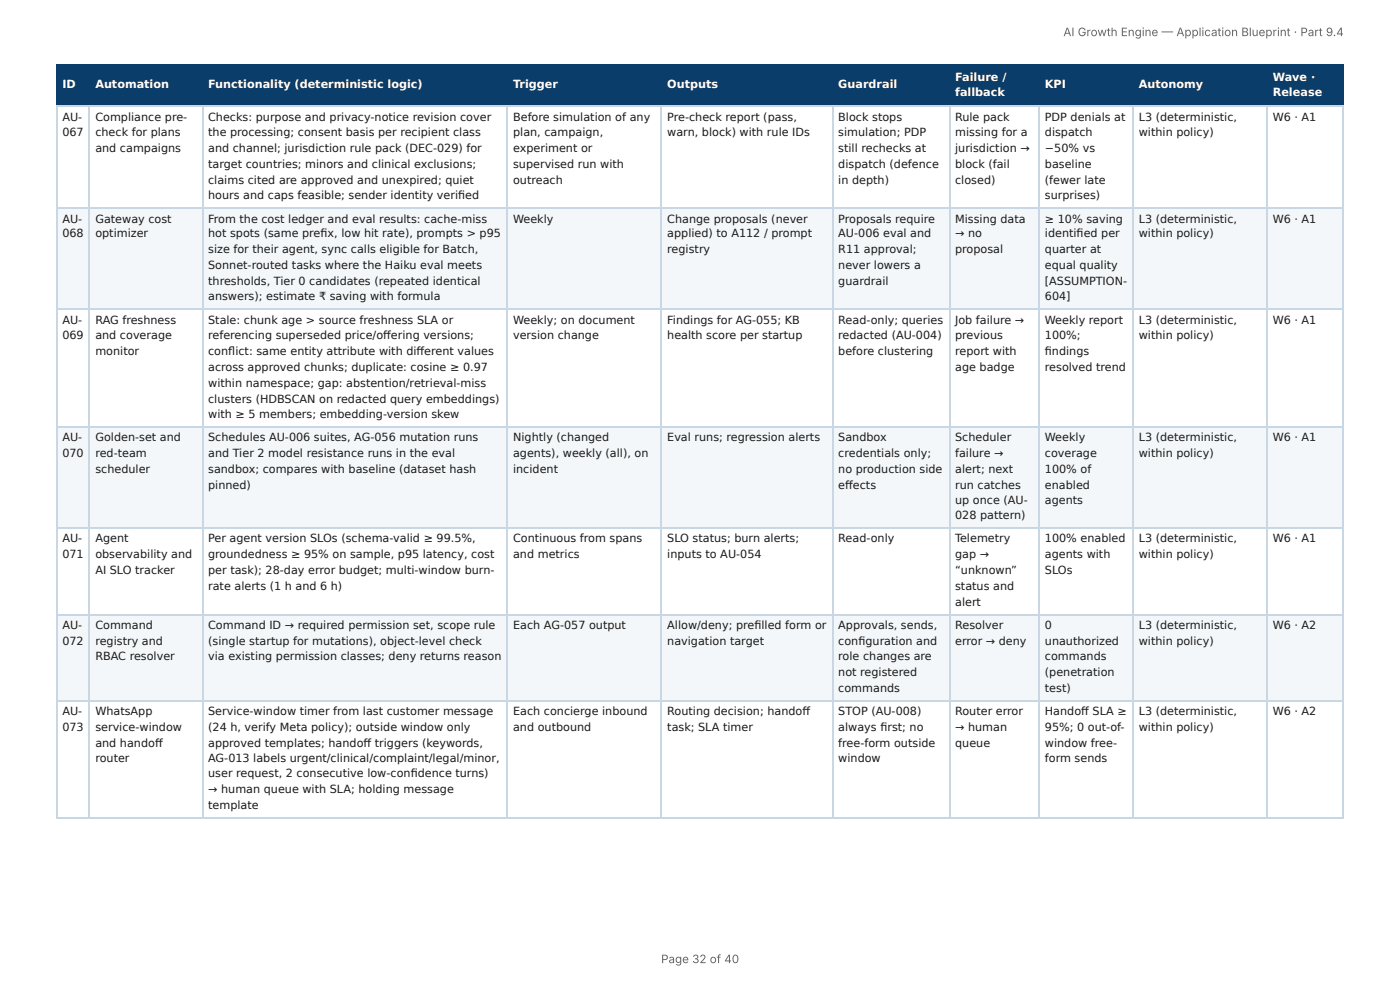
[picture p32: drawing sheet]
<svg xmlns="http://www.w3.org/2000/svg" width="297mm" height="210mm" viewBox="0 0 297 210" stroke-linecap="round" stroke-linejoin="round" font-family="sans-serif">
<defs><g id="words">
<g font-size="2.5" fill="#666">
<text x="225.8" y="7.7">AI Growth Engine — Application Blueprint · Part 9.4</text>
<text x="140.4" y="204.5">Page 32 of 40</text>
</g>
<g font-size="2.4" fill="#fff">
<text x="202.9" y="17.1">Failure /</text>
<text x="270.3" y="17.1">Wave ·</text>
<text x="13.2" y="18.7">ID</text>
<text x="20.3" y="18.7">Automation</text>
<text x="44.2" y="18.7">Functionality (deterministic logic)</text>
<text x="109" y="18.7">Trigger</text>
<text x="141.7" y="18.7">Outputs</text>
<text x="178" y="18.7">Guardrail</text>
<text x="202.9" y="20.5">fallback</text>
<text x="221.9" y="18.7">KPI</text>
<text x="241.9" y="18.7">Autonomy</text>
<text x="270.3" y="20.5">Release</text>
</g>
<g font-size="2.4" fill="#1a1a1a">
<text x="13.2" y="25.6">AU-</text>
<text x="13.2" y="29">067</text>
<text x="20.3" y="25.6">Compliance pre-</text>
<text x="20.3" y="29">check for plans</text>
<text x="44.2" y="25.6">Checks: purpose and privacy-notice revision cover</text>
<text x="44.2" y="29">the processing; consent basis per recipient class</text>
<text x="109" y="25.6">Before simulation of any</text>
<text x="109" y="29">plan, campaign,</text>
<text x="141.7" y="25.6">Pre-check report (pass,</text>
<text x="141.7" y="29">warn, block) with rule IDs</text>
<text x="178" y="25.6">Block stops</text>
<text x="178" y="29">simulation; PDP</text>
<text x="202.9" y="25.6">Rule pack</text>
<text x="202.9" y="29">missing for a</text>
<text x="221.9" y="25.6">PDP denials at</text>
<text x="221.9" y="29">dispatch</text>
<text x="241.9" y="25.6">L3 (deterministic,</text>
<text x="241.9" y="29">within policy)</text>
<text x="270.3" y="25.6">W6 · A1</text>
<text x="20.3" y="32.3">and campaigns</text>
<text x="44.2" y="32.3">and channel; jurisdiction rule pack (DEC-029) for</text>
<text x="44.2" y="35.7">target countries; minors and clinical exclusions;</text>
<text x="109" y="32.3">experiment or</text>
<text x="109" y="35.7">supervised run with</text>
<text x="178" y="32.3">still rechecks at</text>
<text x="178" y="35.7">dispatch (defence</text>
<text x="202.9" y="32.3">jurisdiction →</text>
<text x="202.9" y="35.7">block (fail</text>
<text x="221.9" y="32.3">−50% vs</text>
<text x="221.9" y="35.7">baseline</text>
<text x="44.2" y="39">claims cited are approved and unexpired; quiet</text>
<text x="109" y="39">outreach</text>
<text x="178" y="39">in depth)</text>
<text x="202.9" y="39">closed)</text>
<text x="221.9" y="39">(fewer late</text>
<text x="13.2" y="47.3">AU-</text>
<text x="20.3" y="47.3">Gateway cost</text>
<text x="44.2" y="42.4">hours and caps feasible; sender identity verifi ed</text>
<text x="44.2" y="47.3">From the cost ledger and eval results: cache-miss</text>
<text x="109" y="47.3">Weekly</text>
<text x="141.7" y="47.3">Change proposals (never</text>
<text x="178" y="47.3">Proposals require</text>
<text x="202.9" y="47.3">Missing data</text>
<text x="221.9" y="42.4">surprises)</text>
<text x="221.9" y="47.3">≥ 10% saving</text>
<text x="241.9" y="47.3">L3 (deterministic,</text>
<text x="270.3" y="47.3">W6 · A1</text>
<text x="13.2" y="50.4">068</text>
<text x="20.3" y="50.4">optimizer</text>
<text x="44.2" y="50.4">hot spots (same prefi x, low hit rate), prompts &gt; p95</text>
<text x="44.2" y="53.8">size for their agent, sync calls eligible for Batch,</text>
<text x="141.7" y="50.4">applied) to A112 / prompt</text>
<text x="141.7" y="53.8">registry</text>
<text x="178" y="50.4">AU-006 eval and</text>
<text x="178" y="53.8">R11 approval;</text>
<text x="202.9" y="50.4">→ no</text>
<text x="202.9" y="53.8">proposal</text>
<text x="221.9" y="50.4">identifi ed per</text>
<text x="221.9" y="53.8">quarter at</text>
<text x="241.9" y="50.4">within policy)</text>
<text x="44.2" y="57.1">Sonnet-routed tasks where the Haiku eval meets</text>
<text x="178" y="57.1">never lowers a</text>
<text x="221.9" y="57.1">equal quality</text>
<text x="44.2" y="60.5">thresholds, Tier 0 candidates (repeated identical</text>
<text x="44.2" y="63.8">answers); estimate ₹ saving with formula</text>
<text x="178" y="60.5">guardrail</text>
<text x="221.9" y="60.5">[ASSUMPTION-</text>
<text x="221.9" y="63.8">604]</text>
<text x="13.2" y="68.7">AU-</text>
<text x="20.3" y="68.7">RAG freshness</text>
<text x="44.2" y="68.7">Stale: chunk age &gt; source freshness SLA or</text>
<text x="109" y="68.7">Weekly; on document</text>
<text x="141.7" y="68.7">Findings for AG-055; KB</text>
<text x="178" y="68.7">Read-only; queries</text>
<text x="202.9" y="68.7">Job failure →</text>
<text x="221.9" y="68.7">Weekly report</text>
<text x="241.9" y="68.7">L3 (deterministic,</text>
<text x="270.3" y="68.7">W6 · A1</text>
<text x="13.2" y="72.1">069</text>
<text x="20.3" y="72.1">and coverage</text>
<text x="20.3" y="75.4">monitor</text>
<text x="44.2" y="72.1">referencing superseded price/off ering versions;</text>
<text x="44.2" y="75.4">confl ict: same entity attribute with diff erent values</text>
<text x="109" y="72.1">version change</text>
<text x="141.7" y="72.1">health score per startup</text>
<text x="178" y="72.1">redacted (AU-004)</text>
<text x="178" y="75.4">before clustering</text>
<text x="202.9" y="72.1">previous</text>
<text x="202.9" y="75.4">report with</text>
<text x="221.9" y="72.1">100%;</text>
<text x="221.9" y="75.4">fi ndings</text>
<text x="241.9" y="72.1">within policy)</text>
<text x="44.2" y="78.8">across approved chunks; duplicate: cosine ≥ 0.97</text>
<text x="44.2" y="82.1">within namespace; gap: abstention/retrieval-miss</text>
<text x="202.9" y="78.8">age badge</text>
<text x="221.9" y="78.8">resolved trend</text>
<text x="44.2" y="85.5">clusters (HDBSCAN on redacted query embeddings)</text>
<text x="44.2" y="88.8">with ≥ 5 members; embedding-version skew</text>
<text x="13.2" y="93.7">AU-</text>
<text x="20.3" y="93.7">Golden-set and</text>
<text x="44.2" y="93.7">Schedules AU-006 suites, AG-056 mutation runs</text>
<text x="109" y="93.7">Nightly (changed</text>
<text x="141.7" y="93.7">Eval runs; regression alerts</text>
<text x="178" y="93.7">Sandbox</text>
<text x="202.9" y="93.7">Scheduler</text>
<text x="221.9" y="93.7">Weekly</text>
<text x="241.9" y="93.7">L3 (deterministic,</text>
<text x="270.3" y="93.7">W6 · A1</text>
<text x="13.2" y="97.1">070</text>
<text x="20.3" y="97.1">red-team</text>
<text x="20.3" y="100.5">scheduler</text>
<text x="44.2" y="97.1">and Tier 2 model resistance runs in the eval</text>
<text x="44.2" y="100.5">sandbox; compares with baseline (dataset hash</text>
<text x="109" y="97.1">agents), weekly (all), on</text>
<text x="109" y="100.5">incident</text>
<text x="178" y="97.1">credentials only;</text>
<text x="178" y="100.5">no production side</text>
<text x="202.9" y="97.1">failure →</text>
<text x="202.9" y="100.5">alert; next</text>
<text x="221.9" y="97.1">coverage</text>
<text x="221.9" y="100.5">100% of</text>
<text x="241.9" y="97.1">within policy)</text>
<text x="44.2" y="103.8">pinned)</text>
<text x="178" y="103.8">eff ects</text>
<text x="202.9" y="103.8">run catches</text>
<text x="202.9" y="106.9">up once (AU-</text>
<text x="221.9" y="103.8">enabled</text>
<text x="221.9" y="106.9">agents</text>
<text x="202.9" y="110.3">028 pattern)</text>
<text x="13.2" y="115.2">AU-</text>
<text x="13.2" y="118.5">071</text>
<text x="20.3" y="115.2">Agent</text>
<text x="20.3" y="118.5">observability and</text>
<text x="44.2" y="115.2">Per agent version SLOs (schema-valid ≥ 99.5%,</text>
<text x="44.2" y="118.5">groundedness ≥ 95% on sample, p95 latency, cost</text>
<text x="109" y="115.2">Continuous from spans</text>
<text x="109" y="118.5">and metrics</text>
<text x="141.7" y="115.2">SLO status; burn alerts;</text>
<text x="141.7" y="118.5">inputs to AU-054</text>
<text x="178" y="115.2">Read-only</text>
<text x="202.9" y="115.2">Telemetry</text>
<text x="202.9" y="118.5">gap →</text>
<text x="221.9" y="115.2">100% enabled</text>
<text x="221.9" y="118.5">agents with</text>
<text x="241.9" y="115.2">L3 (deterministic,</text>
<text x="241.9" y="118.5">within policy)</text>
<text x="270.3" y="115.2">W6 · A1</text>
<text x="20.3" y="121.9">AI SLO tracker</text>
<text x="44.2" y="121.9">per task); 28-day error budget; multi-window burn-</text>
<text x="44.2" y="125.3">rate alerts (1 h and 6 h)</text>
<text x="202.9" y="121.9">“unknown”</text>
<text x="202.9" y="125.3">status and</text>
<text x="221.9" y="121.9">SLOs</text>
<text x="202.9" y="128.6">alert</text>
<text x="13.2" y="133.5">AU-</text>
<text x="13.2" y="136.9">072</text>
<text x="20.3" y="133.5">Command</text>
<text x="20.3" y="136.9">registry and</text>
<text x="44.2" y="133.5">Command ID → required permission set, scope rule</text>
<text x="44.2" y="136.9">(single startup for mutations), object-level check</text>
<text x="109" y="133.5">Each AG-057 output</text>
<text x="141.7" y="133.5">Allow/deny; prefi lled form or</text>
<text x="141.7" y="136.9">navigation target</text>
<text x="178" y="133.5">Approvals, sends,</text>
<text x="178" y="136.9">confi guration and</text>
<text x="202.9" y="133.5">Resolver</text>
<text x="202.9" y="136.9">error → deny</text>
<text x="221.9" y="133.5">0</text>
<text x="221.9" y="136.9">unauthorized</text>
<text x="241.9" y="133.5">L3 (deterministic,</text>
<text x="241.9" y="136.9">within policy)</text>
<text x="270.3" y="133.5">W6 · A2</text>
<text x="20.3" y="140.2">RBAC resolver</text>
<text x="44.2" y="140.2">via existing permission classes; deny returns reason</text>
<text x="178" y="140.2">role changes are</text>
<text x="178" y="143.6">not registered</text>
<text x="221.9" y="140.2">commands</text>
<text x="221.9" y="143.6">(penetration</text>
<text x="178" y="146.9">commands</text>
<text x="221.9" y="146.9">test)</text>
<text x="13.2" y="151.8">AU-</text>
<text x="13.2" y="155.2">073</text>
<text x="20.3" y="151.8">WhatsApp</text>
<text x="20.3" y="155.2">service-window</text>
<text x="44.2" y="151.8">Service-window timer from last customer message</text>
<text x="44.2" y="155.2">(24 h, verify Meta policy); outside window only</text>
<text x="109" y="151.8">Each concierge inbound</text>
<text x="109" y="155.2">and outbound</text>
<text x="141.7" y="151.8">Routing decision; handoff</text>
<text x="141.7" y="155.2">task; SLA timer</text>
<text x="178" y="151.8">STOP (AU-008)</text>
<text x="178" y="155.2">always fi rst; no</text>
<text x="202.9" y="151.8">Router error</text>
<text x="202.9" y="155.2">→ human</text>
<text x="221.9" y="151.8">Handoff SLA ≥</text>
<text x="221.9" y="155.2">95%; 0 out-of-</text>
<text x="241.9" y="151.8">L3 (deterministic,</text>
<text x="241.9" y="155.2">within policy)</text>
<text x="270.3" y="151.8">W6 · A2</text>
<text x="20.3" y="158.5">and handoff</text>
<text x="20.3" y="161.9">router</text>
<text x="44.2" y="158.5">approved templates; handoff triggers (keywords,</text>
<text x="44.2" y="161.9">AG-013 labels urgent/clinical/complaint/legal/minor,</text>
<text x="178" y="158.5">free-form outside</text>
<text x="178" y="161.9">window</text>
<text x="202.9" y="158.5">queue</text>
<text x="221.9" y="158.5">window free-</text>
<text x="221.9" y="161.9">form sends</text>
<text x="44.2" y="165">user request, 2 consecutive low-confi dence turns)</text>
<text x="44.2" y="168.4">→ human queue with SLA; holding message</text>
<text x="44.2" y="171.7">template</text>
</g>
</g></defs>
<g fill="#0b3d6b">
<path d="M12.1 14h7v8.5h-7z"/>
<path d="M19.1 14h23.9v8.5h-23.9z"/>
<path d="M43 14h64.8v8.5h-64.8z"/>
<path d="M107.8 14h32.8v8.5h-32.8z"/>
<path d="M140.6 14h36.2v8.5h-36.2z"/>
<path d="M176.8 14h24.8v8.5h-24.8z"/>
<path d="M201.6 14h19v8.5h-19z"/>
<path d="M220.6 14h20.1v8.5h-20.1z"/>
<path d="M240.7 14h28.4v8.5h-28.4z"/>
<path d="M269.1 14h16.3v8.5h-16.3z"/>
</g>
<g fill="#f4f7fa">
<path d="M12.1 44.1h7v21.7h-7z"/>
<path d="M19.1 44.1h23.9v21.7h-23.9z"/>
<path d="M43 44.1h64.8v21.7h-64.8z"/>
<path d="M107.8 44.1h32.8v21.7h-32.8z"/>
<path d="M140.6 44.1h36.2v21.7h-36.2z"/>
<path d="M176.8 44.1h24.8v21.7h-24.8z"/>
<path d="M201.6 44.1h19v21.7h-19z"/>
<path d="M220.6 44.1h20.1v21.7h-20.1z"/>
<path d="M240.7 44.1h28.4v21.7h-28.4z"/>
<path d="M269.1 44.1h16.3v21.7h-16.3z"/>
<path d="M12.1 90.6h7v21.7h-7z"/>
<path d="M19.1 90.6h23.9v21.7h-23.9z"/>
<path d="M43 90.6h64.8v21.7h-64.8z"/>
<path d="M107.8 90.6h32.8v21.7h-32.8z"/>
<path d="M140.6 90.6h36.2v21.7h-36.2z"/>
<path d="M176.8 90.6h24.8v21.7h-24.8z"/>
<path d="M201.6 90.6h19v21.7h-19z"/>
<path d="M220.6 90.6h20.1v21.7h-20.1z"/>
<path d="M240.7 90.6h28.4v21.7h-28.4z"/>
<path d="M269.1 90.6h16.3v21.7h-16.3z"/>
<path d="M12.1 130.6h7v18.1h-7z"/>
<path d="M19.1 130.6h23.9v18.1h-23.9z"/>
<path d="M43 130.6h64.8v18.1h-64.8z"/>
<path d="M107.8 130.6h32.8v18.1h-32.8z"/>
<path d="M140.6 130.6h36.2v18.1h-36.2z"/>
<path d="M176.8 130.6h24.8v18.1h-24.8z"/>
<path d="M201.6 130.6h19v18.1h-19z"/>
<path d="M220.6 130.6h20.1v18.1h-20.1z"/>
<path d="M240.7 130.6h28.4v18.1h-28.4z"/>
<path d="M269.1 130.6h16.3v18.1h-16.3z"/>
</g>
<path d="M11.9 13.9h273.5M12 13.8v8.9M18.9 13.8v8.9M43.1 13.8v8.9M107.6 13.8v8.9M140.5 13.8v8.9M176.9 13.8v8.9M201.7 13.8v8.9M220.7 13.8v8.9M240.6 13.8v8.9M269.2 13.8v8.9M11.9 22.6h273.5" fill="none" stroke="#0b3d6b" stroke-width=".22"/>
<path d="M285.3 13.8v8.9" fill="none" stroke="#0b3d6b" stroke-width=".21"/>
<g fill="none" stroke="#c9d6e3" stroke-width=".22">
<path d="M11.9 22.6h273.5M12 22.7v151M18.9 22.7v151M43.1 22.7v151M107.6 22.7v151M140.5 22.7v151M176.9 22.7v151M201.7 22.7v151M220.7 22.7v151M240.6 22.7v151M269.2 22.7v151M11.9 44.3h273.5"/>
<path d="M11.9 65.7h273.5M11.9 90.7h273.5M11.9 112.2h273.5M11.9 130.5h273.5M11.9 148.8h273.5M11.9 173.6h273.5"/>
</g>
<path d="M285.3 22.7v151" fill="none" stroke="#c9d6e3" stroke-width=".21"/>
<use href="#words"/>
</svg>
